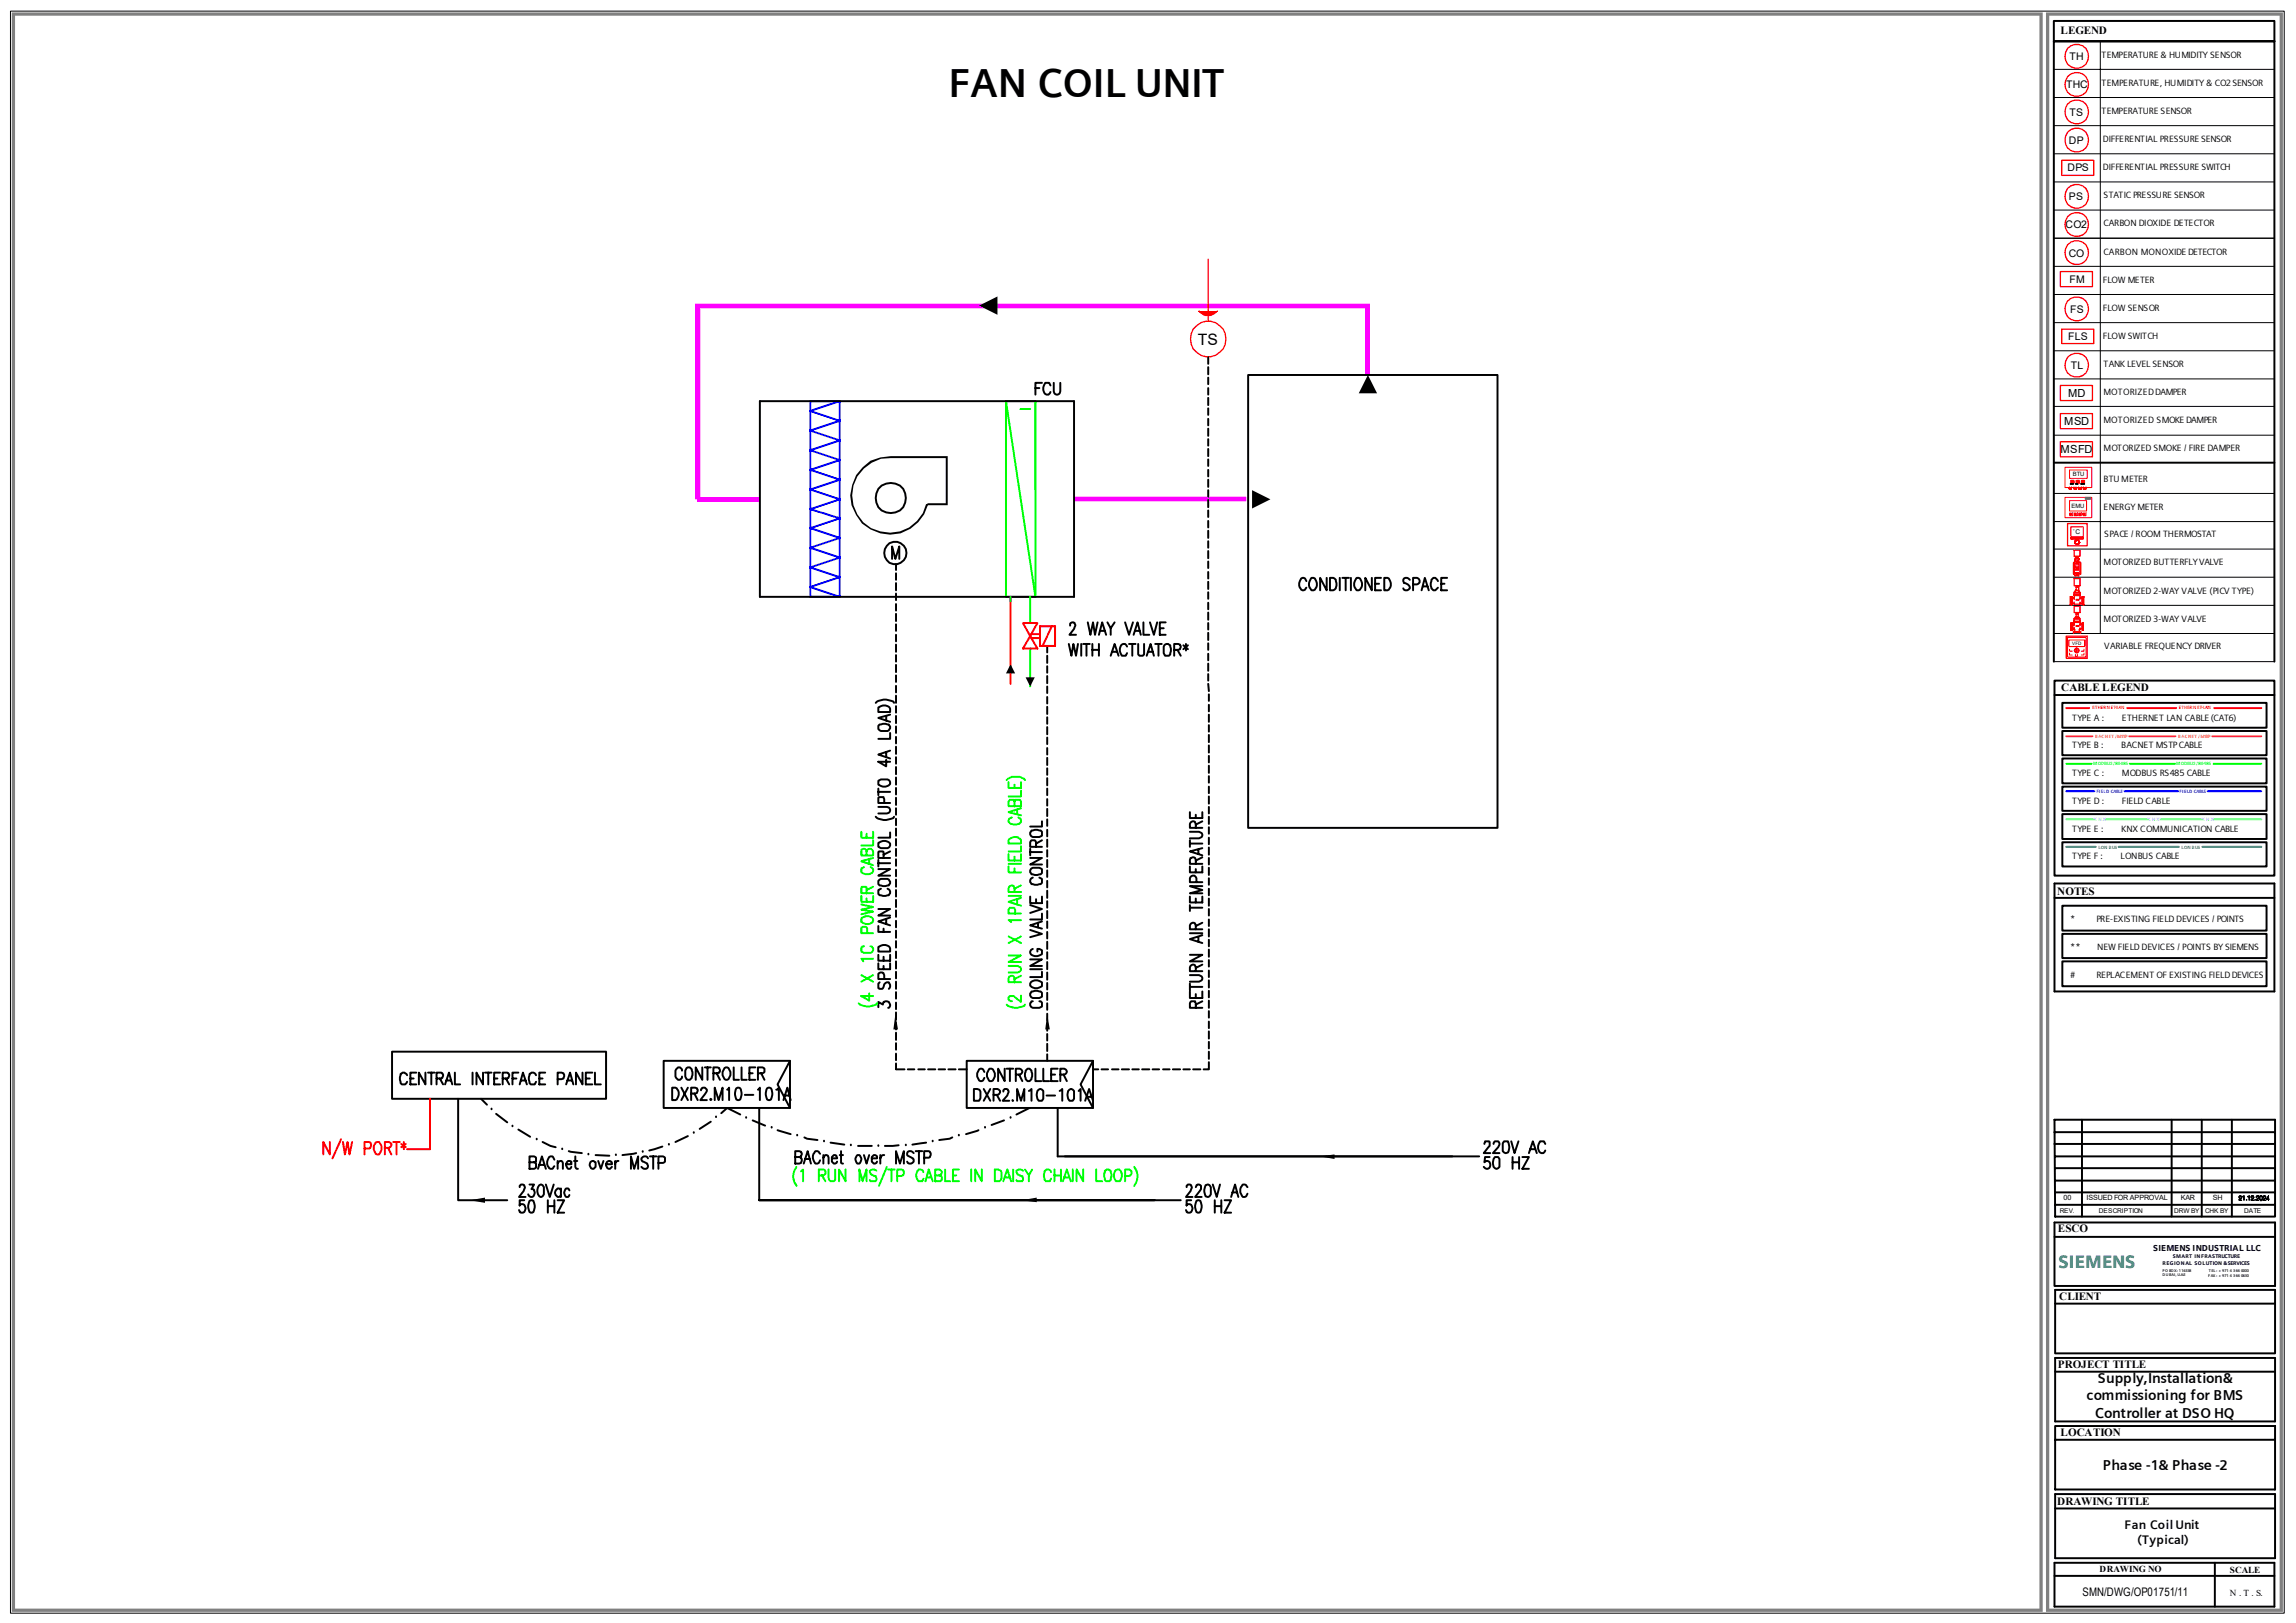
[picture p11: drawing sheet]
<svg xmlns="http://www.w3.org/2000/svg" width="297mm" height="210mm" viewBox="0 0 297 210" stroke-linecap="round" stroke-linejoin="round" font-family="sans-serif">
<defs><g id="words">
<text font-size="5.2" x="122.7" y="12.5">FAN COIL UNIT</text>
<text font-size="2.3" fill="#099" x="266.3" y="164">SIEMENS</text>
<text font-size="2" x="154.9" y="44.6">TS</text>
<g font-size="1.9">
<text x="271.4" y="179">Supply,Installation&amp;</text>
<text x="269.9" y="181.2">commissioning for BMS</text>
<text x="271" y="183.4">Controller at DSO HQ</text>
<text x="272" y="190.2">Phase -1&amp; Phase -2</text>
</g>
<g font-size="1.6">
<text x="274.8" y="197.9">Fan Coil Unit</text>
<text x="276.5" y="199.8">(Typical)</text>
</g>
<text font-size="1.5" x="269.4" y="206.4">SMN/DWG/OP01751/11</text>
<g font-size="1.4">
<text x="266.5" y="4.4">LEGEND</text>
<text x="267.3" y="11.4">THC</text>
<text x="267.7" y="7.7">TH</text>
<text x="267.7" y="15">TS</text>
<text x="267.5" y="22.2">DPS</text>
<text x="267.6" y="18.6">DP</text>
<text x="267.2" y="29.5">CO2</text>
<text x="267.6" y="25.9">PS</text>
<text x="267.6" y="33.2">CO</text>
<text x="267.7" y="36.6">FM</text>
<text x="267.8" y="40.5">FS</text>
<text x="267.5" y="44">FLS</text>
<text x="267.9" y="47.8">TL</text>
<text x="267.5" y="51.4">MD</text>
<text x="266.5" y="58.6">MSFD</text>
<text x="267" y="55">MSD</text>
<text x="266.6" y="89.4">CABLE LEGEND</text>
<text x="266.1" y="115.7">NOTES</text>
<text x="266.2" y="159.4">ESCO</text>
<text x="266.4" y="168.2">CLIENT</text>
<text x="266.2" y="177">PROJECT TITLE</text>
<text x="266.5" y="185.8">LOCATION</text>
<text x="266.1" y="194.7">DRAWING TITLE</text>
</g>
<g font-size="1.2">
<text x="271.9" y="7.5">TEMPERATURE &amp; HUMIDITY SENSOR</text>
<text x="271.9" y="11.1">TEMPERATURE, HUMIDITY &amp; CO2 SENSOR</text>
<text x="271.9" y="14.7">TEMPERATURE SENSOR</text>
<text x="272" y="18.4">DIFFERENTIAL PRESSURE SENSOR</text>
<text x="272" y="22">DIFFERENTIAL PRESSURE SWITCH</text>
<text x="272.1" y="29.3">CARBON DIOXIDE DETECTOR</text>
<text x="272.1" y="25.7">STATIC PRESSURE SENSOR</text>
<text x="272.1" y="32.9">CARBON MONOXIDE DETECTOR</text>
<text x="272" y="36.6">FLOW METER</text>
<text x="272" y="40.2">FLOW SENSOR</text>
<text x="272" y="43.9">FLOW SWITCH</text>
<text x="272.1" y="47.5">TANK LEVEL SENSOR</text>
<text x="272.1" y="51.1">MOTORIZED DAMPER</text>
<text x="272.1" y="54.7">MOTORIZED SMOKE DAMPER</text>
<text x="272.1" y="58.3">MOTORIZED SMOKE / FIRE DAMPER</text>
<text x="272.1" y="62.3">BTU METER</text>
<text x="272.1" y="66">ENERGY METER</text>
<text x="272.2" y="69.5">SPACE / ROOM THERMOSTAT</text>
<text x="272.1" y="73.2">MOTORIZED BUTTERFLY VALVE</text>
<text x="272.1" y="76.9">MOTORIZED 2-WAY VALVE (PICV TYPE)</text>
<text x="272.1" y="80.4">MOTORIZED 3-WAY VALVE</text>
<text x="272.2" y="84">VARIABLE FREQUENCY DRIVER</text>
<text x="268.1" y="93.3">TYPE A :</text>
<text x="274.5" y="93.3">ETHERNET LAN CABLE (CAT6)</text>
<text x="268.1" y="96.8">TYPE B :</text>
<text x="268.1" y="100.4">TYPE C :</text>
<text x="274.4" y="96.8">BACNET MSTP CABLE</text>
<text x="274.5" y="100.4">MODBUS RS485 CABLE</text>
<text x="268.1" y="104">TYPE D :</text>
<text x="268.1" y="107.6">TYPE E :</text>
<text x="274.4" y="107.6">KNX COMMUNICATION CABLE</text>
<text x="274.5" y="104">FIELD CABLE</text>
<text x="268.1" y="111.2">TYPE F :</text>
<text x="274.3" y="111.2">LONBUS CABLE</text>
<text x="267.8" y="119.3">*</text>
<text x="271.2" y="119.3">PRE-EXISTING FIELD DEVICES / POINTS</text>
<text x="267.8" y="122.9">**</text>
<text x="271.3" y="122.9">NEW FIELD DEVICES / POINTS BY SIEMENS</text>
<text x="267.8" y="126.5">#</text>
<text x="271.2" y="126.5">REPLACEMENT OF EXISTING FIELD DEVICES</text>
<text x="271.6" y="203.4">DRAWING NO</text>
<text x="288.5" y="203.5">SCALE</text>
<text x="288.5" y="206.4">N . T . S.</text>
</g>
<text font-size="1.1" fill="#000028" x="278.6" y="161.9">SIEMENS INDUSTRIAL LLC</text>
<g font-size=".9">
<text x="267" y="155.2">00</text>
<text x="269.9" y="155.2">ISSUED FOR APPROVAL</text>
<text x="282.1" y="155.3">KAR</text>
<text x="286.3" y="155.3">SH</text>
</g>
<g font-size=".8">
<text x="268" y="65.8">EMU</text>
<text x="268.1" y="61.6">BTU</text>
<text x="268.1" y="69.1">˚C</text>
<text x="266.4" y="157">REV.</text>
<text x="271.5" y="156.9">DESCRIPTION</text>
<text x="281.3" y="156.9">DRW BY</text>
<text x="285.2" y="156.9">CHK BY</text>
<text x="290.3" y="156.9">DATE</text>
</g>
<g font-size=".7" fill="#000028">
<text x="279.7" y="163.7">REGIONAL SOLUTION &amp; SERVICES</text>
<text x="281.1" y="162.8">SMART INFRASTRUCTURE</text>
</g>
<text font-size=".6" x="268.1" y="83.4">VFD</text>
<g font-size=".6" fill="#f00">
<text x="270.7" y="91.8">ETHERNET-LAN</text>
<text x="281.9" y="91.8">ETHERNET-LAN</text>
</g>
<g font-size=".6" fill="#f26722">
<text x="271" y="95.4">BACNET / MSTP</text>
<text x="281.8" y="95.4">BACNET / MSTP</text>
</g>
<g font-size=".6" fill="#0f0">
<text x="270.8" y="99">MODBUS / RS485</text>
<text x="281.5" y="99">MODBUS / RS485</text>
</g>
<g font-size=".6" fill="#0ff">
<text x="270.8" y="106.2">K N X</text>
<text x="277.8" y="106.2">K N X</text>
<text x="284.8" y="106.2">K N X</text>
</g>
<g font-size=".6" fill="#00f">
<text x="271.2" y="102.6">FIELD CABLE</text>
<text x="281.9" y="102.6">FIELD CABLE</text>
</g>
<g font-size=".6" fill="#139b48">
<text x="271.4" y="109.8">LON BUS</text>
<text x="282.2" y="109.8">LON BUS</text>
</g>
<g font-size=".5" fill="#000028">
<text x="279.7" y="164.6">PO BOX: 116338</text>
<text x="279.7" y="165.1">DUBAI, U.A.E</text>
<text x="285.7" y="165.2">FAX: + 971 4 366 0630</text>
<text x="285.7" y="164.6">TEL: + 971 4 366 0000</text>
</g>
</g></defs>
<path d="M265.7 5.3v-2.6h28.5v2.6M265.8 202.2h28.4M265.8 207.9h28.4" fill="none" stroke="#000" stroke-width=".25"/>
<path d="M265.1 2h29.8v206.1h-29.8zM264.7 1.6v206.9h30.6v-206.9z" fill="#808080"/>
<g fill="none" stroke="#000" stroke-width=".25">
<path d="M265.7 5.3h28.5M265.8 114.3h28.4v14h-28.4zM265.8 116.2h28.4M265.8 144.9h28.5v12.5h-28.4zM265.8 146.5h28.5M265.8 148h28.5M265.9 149.6h28.4M265.9 151.1h28.4M265.9 152.7h28.4M265.9 154.3h28.4M265.9 155.9h28.4M269.3 144.9v12.5"/>
<path d="M284.8 144.9v12.5M265.8 160h28.5M265.8 166.4v-8.2h28.5v8.2h-28.4M265.9 175.7h28.4v8.2h-28.4zM265.9 177.5h28.4M265.9 175.1h28.4M265.9 168.7h28.4M265.9 175v-8.1h28.4v8.1M265.9 193.3h28.4v8.3h-28.4zM265.9 195.2h28.4M265.8 202.2v5.7M286.5 202.2v5.7"/>
<path d="M294.2 202.2v5.7"/>
</g>
<path d="M1.9 2h261.9v206.1h-261.9zM1.5 1.6v206.9h262.7v-206.9z" fill="#808080"/>
<g fill="none" stroke="#000" stroke-width=".25">
<path d="M265.7 5.3h28.5M265.7 59.9h28.5M265.7 85.6v-80.3h28.5v80.3M265.8 89.9h28.4M266.8 90.9h26.4v3.2h-26.4zM266.8 94.6h26.4v3.1h-26.4zM266.8 98.1h26.4v3.2h-26.4zM266.8 117.2h26.4v3.2h-26.4zM266.8 101.8h26.4v3.1h-26.4zM266.8 105.3h26.4v3.2h-26.4zM266.8 109h26.4v3.1h-26.4zM266.8 120.8h26.4v3.2h-26.4z"/>
<path d="M266.8 124.4h26.4v3.2h-26.4zM265.8 203.9h28.4"/>
</g>
<g fill="none" stroke="#000" stroke-width=".13">
<path d="M265.7 16.3h28.5M265.7 19.9h28.5M265.7 9h28.5M271.7 5.3v76.7M265.7 30.8h28.5M265.7 41.7h28.5M265.7 45.4h28.5M265.7 56.3h28.5M265.7 49h28.5M265.7 52.6h28.5M265.7 71h28.5M265.7 74.7h28.5"/>
<path d="M265.7 63.8h28.5M265.7 67.5h28.5M265.7 82h28.5"/>
</g>
<g fill="none" stroke="#f00" stroke-width=".17">
<path d="M266.7 20.7h4.1v2h-4.1zM266.5 49.9h4.2v1.9h-4.2zM266.5 53.5h4.2v2h-4.2zM266.5 57.2h4.2v1.9h-4.2zM266.7 42.6h4.1v1.9h-4.1z"/>
<circle cx="268.6" cy="14.5" r="1.54"/>
<circle cx="268.6" cy="18.1" r="1.54"/>
<circle cx="268.6" cy="7.3" r="1.54"/>
<circle cx="268.6" cy="40" r="1.54"/>
</g>
<path d="M267.3 91.6h3M275.2 91.6h6.3M286.4 91.6h6.1" fill="none" stroke="#f00" stroke-width=".25"/>
<path d="M267.3 95.3h3.4M275.4 95.2h6M286.2 95.2h6.3" fill="none" stroke="#f26722" stroke-width=".25"/>
<path d="M267.3 98.8h3.3M275.5 98.8h5.8M286.3 98.8h6.2" fill="none" stroke="#0f0" stroke-width=".25"/>
<path d="M267.3 102.4h3.6M274.8 102.4h7M285.6 102.4h6.9" fill="none" stroke="#00f" stroke-width=".25"/>
<path d="M267.3 106h3.5M272.5 106h5.2M279.5 106h5.2M286.4 106h6.1" fill="none" stroke="#0ff" stroke-width=".25"/>
<path d="M267.3 109.6h3.8M274.1 109.6h7.8M284.9 109.6h7.6" fill="none" stroke="#139b48" stroke-width=".25"/>
<path d="M267.1 60.5h3.5v2.6h-3.5z" fill="none" stroke="#f00" stroke-width=".13"/>
<path d="M268.6 62.1v.1h.4v-.1zM268.7 62.2l.2 .1-.2 .1h.3v-.2zM268.6 62.2v.2h.1v-.2zM268.6 62.4v.2h.4v-.2z" fill="#f00"/>
<path d="M267.7 60.8h2.3v1.1h-2.3z" fill="none" stroke="#f00" stroke-width=".13"/>
<path d="M267.9 62.1v.1h.4v-.1zM268.1 62.2l.2 .2v-.2zM267.9 62.2v.2h.2v-.2zM267.9 62.4v.2h.4v-.2z" fill="#f00"/>
<path d="M267.9 62.1h.4v.5h-.4zM268.1 62.2l.1 .2h-.1zM268.6 62.1h.4v.5h-.4z" fill="none" stroke="#f00" stroke-width=".13"/>
<g fill="#000" stroke="#000" stroke-width=".13">
<path d="M267.8 62.6h.4v.1h-.4z" fill-rule="evenodd"/>
<path d="M268.5 62.6h.3v.1h-.3z" fill-rule="evenodd"/>
</g>
<g fill="#f00">
<path d="M269.2 62.1h.5v.1h-.5z"/>
<path d="M269.2 62.4h.5v.2h-.5z"/>
<path d="M269.5 62.2v.1h.2v-.1zM269.2 62.2v.1h.2v-.1z"/>
<path d="M269.6 62.3l.1 .1zM269.2 62.3v.1h.2v-.1z"/>
</g>
<g fill="#f00">
<path d="M269.5 62.2h.2z"/>
<path d="M269.2 62.2h.2z"/>
<path d="M269.2 62.2h.3z"/>
<path d="M269.5 62.3h.2z"/>
<path d="M269.2 62.3h.2z"/>
<path d="M269.6 62.3h.1z"/>
<path d="M269.6 62.4h.1z"/>
<path d="M269.2 62.4h.2z"/>
<path d="M269.5 62.4h.2z"/>
<path d="M269.2 62.4h.3z"/>
</g>
<g fill="none" stroke="#f00" stroke-width=".13">
<path d="M267.1 64.3h3.5v2.7h-3.5zM267.6 63.2h.4h-.3v.1M267.6 63.2h.4zM267.7 64.8h2.2v1.3h-2.2zM267.7 63.1h.3h-.4v.1M267.7 63v.2M267.7 63.3h.3zM267.8 63.1v.1M267.9 63.1v.1M268 63.2v.1M268 63v.2M268.1 66.3v.4h-.4"/>
<path d="M268.3 63.2h.3zM268.3 63.3h.3zM268.3 63.2v.1M268.3 63v.2M268.4 63.1v.1M268.5 63.1v.1M268.6 63.1h-.3h.3v.1M268.6 63v.2M268.6 63.2h-.3h.3v.1M268.7 62.2l.2 .1-.2 .1zM268.7 66.3v.4h-.4M268.9 63.1h.3z"/>
<path d="M268.9 63.2h.3zM268.9 63.3h.3zM268.9 63.2v.1M268.9 63v.2M269 63.1v.1M269.1 63.1v.1M269.2 63.1v.1M269.2 62.1h.5v.5h-.5zM269.2 66.3v.4h-.3M269.2 63.2v.1M269.2 63v.2M269.4 62.2l.2 .2h-.2z"/>
<path d="M269.5 63.1h.3zM269.5 63.2h.3zM269.5 63.3h.3zM269.5 63.2v.1M269.5 63v.2M269.6 63.1v.1M269.7 63.1v.1M269.8 66.3v.4h-.3M269.8 63.2v.1M269.8 63v.2"/>
</g>
<path d="M269.2 62.6h.5v.1h-.5z" fill-rule="evenodd" fill="#000" stroke="#000" stroke-width=".13"/>
<g fill="#f00" stroke="#f00" stroke-width=".13">
<path d="M267.7 66.4h.3v.2h-.3z" fill-rule="evenodd"/>
<path d="M268.3 66.4h.3v.2h-.3z" fill-rule="evenodd"/>
<path d="M268.9 66.4h.3v.2h-.3z" fill-rule="evenodd"/>
<path d="M269.4 66.4h.3v.2h-.3z" fill-rule="evenodd"/>
</g>
<path d="M269.7 64.3h.7v.3h-.7z" fill-rule="evenodd" fill="#636466" stroke="#636466" stroke-width=".13"/>
<path d="M267.5 67.7h2.5v2.9h-2.5z" fill="none" stroke="#f00" stroke-width=".17"/>
<g fill="#f00">
<path d="M268.7 69.5h.8v.1h-.8z"/>
<path d="M267.9 69.5h.7v.1h-.7z"/>
<path d="M268.5 69.9l.1-.1h.3v.1z"/>
<path d="M268.5 70.4h.4h-.3z"/>
<path d="M269.4 69.6l.1 .1zM268.7 69.6v.1h.5v-.1zM268.1 69.6v.1h.5v-.1zM267.9 69.6l.1 .1z"/>
<path d="M267.9 69.7v.1h.7v-.1zM268.7 69.7v.1h.8v-.1z"/>
<path d="M268.8 69.9l.1 .1zM268.4 69.9v.1h.2z"/>
<path d="M268.9 70l.1 .1zM268.4 70l.1 .1z"/>
<path d="M268.9 70.1l.2 .1zM268.4 70.1l.1 .1z"/>
<path d="M268.9 70.2l.1 .1zM268.4 70.2l.1 .1z"/>
<path d="M268.9 70.3l.1 .1zM268.4 70.3v.1h.2z"/>
</g>
<g fill="#f00">
<path d="M269.3 69.6h.2z"/>
<path d="M268.7 69.6h.6z"/>
<path d="M268.1 69.6h.5z"/>
<path d="M267.9 69.6h.2z"/>
<path d="M268.7 69.6h.5z"/>
<path d="M269.4 69.6h.1z"/>
<path d="M267.9 69.6h.1z"/>
<path d="M269.4 69.7h.1z"/>
<path d="M268.7 69.7h.5z"/>
<path d="M268.1 69.7h.5z"/>
<path d="M267.9 69.7h.1z"/>
<path d="M267.9 69.7h.2z"/>
<path d="M269.3 69.7h.2z"/>
<path d="M268.7 69.7h.6z"/>
<path d="M267.9 69.8h.7z"/>
<path d="M268.6 69.9h.1z"/>
<path d="M268.6 69.8h.1z"/>
<path d="M268.7 69.8h.1z"/>
<path d="M268.7 69.8h.2z"/>
<path d="M268.5 69.9h.1z"/>
<path d="M268.5 69.9h.2z"/>
<path d="M268.7 69.9h.2z"/>
<path d="M268.8 69.9h.1z"/>
<path d="M268.4 69.9h.1z"/>
<path d="M268.9 69.9l.1 .1z"/>
<path d="M268.5 69.9l.1 .1z"/>
<path d="M268.8 69.9l.1 .1z"/>
<path d="M268.9 70h.1z"/>
<path d="M268.4 70h.1z"/>
<path d="M268.4 70h.2z"/>
<path d="M268.9 70.1h.1z"/>
<path d="M268.4 70.1h.1z"/>
<path d="M268.9 70.2h.1z"/>
<path d="M269 70.2h.1z"/>
<path d="M268.4 70.2h.1z"/>
<path d="M268.9 70.3h.1z"/>
<path d="M268.4 70.3h.1z"/>
<path d="M268.9 70.4h.1z"/>
<path d="M268.4 70.4h.1z"/>
<path d="M268.4 70.4h.2z"/>
<path d="M268.8 70.4h.1z"/>
<path d="M268.5 70.4h.1z"/>
<path d="M268.7 70.4h.2z"/>
<path d="M268.5 70.4h.2z"/>
<path d="M268.7 70.4h.1z"/>
<path d="M268.6 70.4h.1z"/>
</g>
<g fill="none" stroke="#f00" stroke-width=".13">
<path d="M267.9 69.5h.7v.3h-.7zM267.9 68.2h1.6v1.2h-1.6zM268 69.6h.1v.1v.1zM268.4 69.9a.36 .36 0 0 1 .5 0 .36 .36 0 0 1 0 .5 .34 .34 0 0 1-.4 0 .34 .34 0 0 1-.1-.3zM268.4 70.2h.1M268.5 70a.3 .3 0 0 1 .3-.1 .3 .3 0 0 1 .2 .3l-.1 .1a.25 .25 0 0 1-.3 0 .25 .25 0 0 1-.1-.3zM268.5 69.9l.1 .1M268.5 70.4h.1M268.7 69.5h.8v.3h-.8zM268.7 69.8v.1M268.7 70.4h.1M268.9 69.9v.1"/>
<path d="M268.9 70.3v.1M269 70.2h.1M269.2 69.6h.2v.1h-.2zM267.5 82.5h2.3v2.5h-2.3zM267.6 82.8h2.1v.9h-2.1zM267.7 84v.2h.4M267.7 84.5v.3h.4M268.5 84.7v.2h.2v-.2M268.6 84.1l.1 .1h-.1zM269.6 84v.2h-.4M269.6 84.5v.3h-.4"/>
<circle cx="268.7" cy="84.2" r=".25"/>
<circle cx="268.7" cy="84.1" r=".33"/>
</g>
<path d="M1.4 1.4h294.1v207.3h-294.1zM265.7 12.6h28.5M265.7 38.1h28.5M265.7 30.8h28.5M265.7 34.5h28.5M265.7 23.5h28.5M265.7 27.2h28.5M265.7 78.3h28.5M265.7 85.6h28.5" fill="none" stroke="#000" stroke-width=".13"/>
<g fill="none" stroke="#f00" stroke-width=".17">
<path d="M266.5 35.1h4.2v2h-4.2zM267.8 77.2h.3v1h-.3zM268 77.2v1M268.1 77.4h.2M268.1 78.1h.2M268.3 77h.8zM268.3 77.6v-1h.8v1M268.3 77.9v.2h.8v-.2M268.3 77h.8M268.3 76.9h.8M268.3 74.8h.8v1h-.8zM268.3 76.7h.8"/>
<path d="M268.3 78.4h.8v.8h-.8zM268.3 71.2h.8v.8h-.8zM268.3 72.8h-.1v1.5h.2M268.4 72.5h.5v.5h-.5zM268.4 73.2h.5v.5h-.5zM268.4 74.1h.5v.4h-.5zM268.4 72.7h-.1v1.6M268.4 73.2l.2 .2M268.4 74.1l.2 .1M268.5 72.3v-.2h.3v.2M268.6 72.6h.2v.3h-.2zM268.6 73.4h.2v.3h-.2z"/>
<path d="M268.6 74.2h.2v.2h-.2zM268.6 77.6h.3h-.3zM268.6 76.4v-.5h.3v.5M268.6 72.6l-.2-.1v-.2h.6l-.2 .3M268.6 79.8v-.4h.2v.4M268.6 72v.1M268.6 72.9l-.2 .1M268.6 73.7h-.2M268.6 74.4l-.2 .1M268.6 75.8v.1M268.6 79.2v.2M268.7 72v.1"/>
<path d="M268.7 79.2v.2M268.8 75.8v.1M268.8 72.9l.1 .1M268.8 73.6l.1 .1M268.8 74.4l.1 .1M268.9 76.4h-.4l-.1 .2M268.9 76.4l.1 .2M268.9 72.7h.2v1.6M268.9 73.2l-.1 .2M268.9 74.1l-.1 .1M269.1 77.4h.2M269.1 78.1h.2"/>
<path d="M269.1 72.8h.1v1.5h-.3M269.3 77.2h.3v1h-.3zM269.5 77.2v1M267.3 82.3h2.7v2.9h-2.7zM267.9 80.6h.2v.9h-.2zM268 80.6v.9M268.1 80.8h.2M268.1 81.4h.2M268.2 81.7h1v.2h-1zM268.2 81.8h1M268.3 80.4h.8zM268.3 80.9v-.9h.8v.9"/>
<path d="M268.3 81.2l.1 .5M268.3 80.5h.8M268.3 80.3h.8M268.3 80.1h.8M268.4 80l.1-.2h.4l.1 .2M268.6 80.9h.3v.1h-.3zM269.1 80.8h.2M269.1 81.2l-.1 .5M269.1 81.4h.2M269.3 80.6h.2v.9h-.2zM269.4 80.6v.9"/>
<circle cx="268.6" cy="10.9" r="1.54"/>
<circle cx="268.6" cy="32.7" r="1.54"/>
<circle cx="268.6" cy="25.4" r="1.54"/>
<circle cx="268.6" cy="29" r="1.54"/>
<circle cx="268.6" cy="47.2" r="1.54"/>
</g>
<path d="M268.6 79.1v-.4v.4l.2-.4v.4M268.6 71.8v-.5v.5l.2-.5v.5M268.6 75.5v-.4v.4l.2-.4v.4" fill="none" stroke="#fff" stroke-width=".17"/>
<path d="M98.3 51.9h40.6M98.3 77.2h40.6M115.4 72.3v-1.6l.4 1.6 .5-1.6v1.6M265.8 88.1h28.4v25.2h-28.4zM125.1 137.2h16.3v6.1h-16.3zM136.8 149.6h54.5M280.9 144.9v12.5M288.7 144.9v12.5M265.9 184.5h28.4v8.2h-28.4zM265.9 186.3h28.4" fill="none" stroke="#000" stroke-width=".25"/>
<path d="M.2 .1v.1M296.7 .1v.1M.2 209.9v.1M296.7 209.9v.1" fill="none" stroke="#fff" stroke-width=".13"/>
<g fill="#000" stroke="#000" stroke-width=".13">
<path d="M289.6 154.8h.2l-.2 .1z" fill-rule="evenodd"/>
<path d="M289.6 154.8l.2-.1a.22 .22 0 0 1 .2 .2 .22 .22 0 0 1-.3 .2l-.1 .2h.4h-.4v-.2l.3-.1 .1-.1z" fill-rule="evenodd"/>
<path d="M290.1 154.8l.2-.1v.6h-.1v-.4h-.1z" fill-rule="evenodd"/>
<path d="M290.6 155.2l.1 .1z" fill-rule="evenodd"/>
<path d="M290.7 154.8l.3-.1v.6h-.1v-.4h-.2z" fill-rule="evenodd"/>
<path d="M291.2 154.8h.1v.1h-.1z" fill-rule="evenodd"/>
<path d="M291.3 154.7h.2v.2h.1l-.3 .4h.3h-.4l.3-.4v-.1h-.2z" fill-rule="evenodd"/>
<path d="M291.7 155.2l.1 .1z" fill-rule="evenodd"/>
<path d="M291.8 154.8h.2h-.1v.1h-.1z" fill-rule="evenodd"/>
<path d="M291.9 154.7a.19 .19 0 0 1 .3 .1 .19 .19 0 0 1-.1 .2l-.2 .3h.3h-.4l.4-.4v-.1h-.3z" fill-rule="evenodd"/>
<path d="M292.4 154.8a.34 .34 0 0 0 .2 .5l-.1 .1-.1-.1-.1-.4 .1-.1h.1z" fill-rule="evenodd"/>
<path d="M292.4 154.7a.28 .28 0 0 1 .3 .2 .28 .28 0 0 1-.1 .3l-.1 .1h.1v-.5h-.2z" fill-rule="evenodd"/>
<path d="M292.8 154.8h.1l-.1 .1z" fill-rule="evenodd"/>
<path d="M292.8 154.8l.1-.1a.22 .22 0 0 1 .2 .2 .22 .22 0 0 1-.2 .2l-.1 .2h.3h-.3v-.2l.2-.1v-.2z" fill-rule="evenodd"/>
<path d="M293.5 154.7l-.3 .4h.3v.2v-.1h-.3z" fill-rule="evenodd"/>
<path d="M293.5 154.7v.4h-.3h.3z" fill-rule="evenodd"/>
</g>
<path d="M108.6 51.9l-3.8 1.3 3.8 1.2-3.8 1.3 3.8 1.3-3.8 1.3 3.8 1.2-3.8 1.3 3.8 1.3-3.8 1.2 3.8 1.3-3.8 1.3 3.8 1.2-3.8 1.2 3.8 1.3-3.8 1.3 3.8 1.2-3.8 1.3 3.8 1.3-3.8 1.2 3.8 1.3h-3.8v-25.3h3.8v25.3" fill="none" stroke="#00f" stroke-width=".25"/>
<path d="M130.1 51.9h3.8v25.3h-3.8zM130.1 51.9l3.8 25.3M132 52.9h1.3M133.9 51.9v11.4" fill="none" stroke="#0f0" stroke-width=".25"/>
<path d="M177 48.5l1.1 2.4h-2.3z" fill="#000"/>
<path d="M138.9 64.3v.6h22.3v-.6zM89.9 39.3v25.3h.7v-24.7h86v8.6h.6v-9.2z" fill="#f0f"/>
<g fill="none" stroke="#000" stroke-width=".25">
<path d="M115.9 73v.7M115.9 74.2v.8M115.9 75.4v1M115.9 76.8v.8M115.9 78.1v.9M115.9 79.4v.9M113.3 90.9a2.05 2.05 0 0 1 2.3-.1l.1 .1M113.6 91.5a.99 .99 0 0 1 1.5 .2v.4h-1.5zM113.8 93.7l.4-.1 .8 .1 .1 .3v.2a.48 .48 0 0 1-.5 .4 .7 .7 0 0 1-1-.4v-.3zM114.6 98.3v.8l-1-.5h1.5M114.6 92.6v.6M114.6 97.3v.6"/>
<path d="M115.1 97.1l-1.5 .5 1.5 .5M115.1 94.8v.8h-1.5M115.1 92.5l-1.5 .4 1.5 .5M115.9 80.8v.8M115.9 82.1v.9M115.9 83.4v.9M115.9 84.8v.8M115.9 86v1M115.9 87.4v.8M115.9 88.7v.9M115.9 90v.9M115.9 91.4v.8"/>
<path d="M115.9 92.6v1M115.9 94v.8M115.9 95.3v.9M115.9 96.6v.9M115.9 98v.8M115.9 99.2v1M135.5 83.6v.8M135.5 84.8v1M135.5 86.2v.8M135.5 87.5v.9M135.5 88.8v.9M135.5 90.2v.8"/>
<path d="M135.5 91.4v1M135.5 92.8v.8M135.5 94.1v.9M135.5 95.4v.9M135.5 96.8v.8M135.5 98v1M135.5 99.4v.8M113.3 105.7a2.05 2.05 0 0 0 2.3 .1l.1-.1M113.6 109.1a1.08 1.08 0 0 1 1.5 0 .48 .48 0 0 1-.5 .6 1.06 1.06 0 0 1-1-.1zM113.6 101a1.57 1.57 0 0 1 1.5 0v.2a.67 .67 0 0 1-.9 .6l-.6-.3zM113.6 119.8v.8h1.5M113.6 117.6h1.5l-1.5 .8h1.5"/>
<path d="M113.6 112.4h1.5l-1.5 .9h1.5M113.6 104.4h1.1l.3 .1a.41 .41 0 0 1 0 .7h-.3h-1.1M113.6 111.7h1.5M113.6 102v.9M113.6 111.3v.8M113.6 102.4h1.5M113.8 113.8l.2-.1h.6a.5 .5 0 0 1 .5 .3 .5 .5 0 0 1-.1 .6h-.4h-.8l-.2-.2v-.4zM114 115l-.4 .1a.47 .47 0 0 0 .4 .7l.2 .1 .8-.1a.48 .48 0 0 0 .2-.5 .48 .48 0 0 0-.4-.3M114.3 111v-.8h-.1h-.5h-.1v.8h1.5M114.4 103.9l-.1-.8h-.6l-.1 .1v.7h1.5M114.6 119v.5M115.1 118.7l-1.5 .5 1.5 .5"/>
<path d="M115.1 107.7v.7h-1.5M115.1 110.2l-.8 .4M115.9 100.6v.9M115.9 101.9v.9M115.9 103.2v.9M115.9 104.6v.8M115.9 105.9v.9M115.9 107.2v.9M115.9 108.5v.9M115.9 109.8v.9M115.9 111.2v.8M115.9 112.5v.9"/>
<path d="M115.9 113.8v.9M115.9 115.1v.9M115.9 116.4v.9M115.9 117.8v.8M115.9 119.1v.9M133.3 117.1l1.5 .5-1.5 .5M133.3 116v.8h1.5v-.8M133.3 111h1.5l-1.5 .8h1.5M133.3 110.2h1.5M133.3 109.8v.9M133.3 112.4a1.5 1.5 0 0 1 1.5 0 .47 .47 0 0 1-.3 .7l-.3 .1-.8-.1a.48 .48 0 0 1-.1-.7zM133.4 107.4h.5h.7a.63 .63 0 0 1 .2 .7 1.57 1.57 0 0 1-1.5 0 .48 .48 0 0 1 .1-.7z"/>
<path d="M133.6 113.5a.43 .43 0 0 0-.3 .5 .43 .43 0 0 0 .3 .4l.3 .1 .7-.1a.63 .63 0 0 0 .2-.7l-.3-.2M134 109.6v-.6a.41 .41 0 0 0-.4-.3 .41 .41 0 0 0-.3 .3v.6h1.5M134 116.3v.5M134.3 119.4v.6M134.8 119.2l-1.5 .5 1.5 .4M134.8 118.2v.8h-1.5M134.8 106.3v.6h-1.5M134.8 108.7l-.8 .4M135.5 100.7v.9M135.5 102v.9M135.5 103.4v.8M135.5 104.6v1"/>
<path d="M135.5 106v.8M135.5 107.4v.8M135.5 108.6v1M135.5 110v.8M135.5 111.3v.9M135.5 112.6v.9M135.5 114v.8M135.5 115.2v1M135.5 116.6v.8M135.5 117.9v.9M135.5 119.2v.9M113.6 122.5a.99 .99 0 0 1 1.5 .2v.4h-1.5z"/>
<path d="M113.6 130.3v-.7l.6 .4a.48 .48 0 0 1 .6-.5 .48 .48 0 0 1 .3 .6l-.2 .3M113.6 124.6v.8h1.5v-.8M113.6 123.5v.8h1.5v-.8M113.8 127.1l-.2 .2v.4a.33 .33 0 0 0 .3 .3 .33 .33 0 0 0 .3-.2l.1-.1a.59 .59 0 0 1 .7-.6 .6 .6 0 0 1 0 .8M114.3 120.1v.5M114.3 123.8v.5M114.3 125v.4M114.4 126.7l-.1-.8a.48 .48 0 0 0-.7 .1v.7h1.5M115.9 120.4v.9M115.9 121.8v.8M115.9 123.1v.9M115.9 124.4v.9"/>
<path d="M115.9 125.7v.9M115.9 127v.9M115.9 128.4v.8M115.9 129.7v.9M115.9 131v.9M115.9 132.3v.9M115.9 133.6v.9M115.9 135v.8M115.9 136.3v.9M115.9 137.6v.7M116 138.3h1M117.4 138.3h.9"/>
<path d="M118.8 138.3h.8M120.1 138.3h.9M121.4 138.3h.9M122.7 138.3h.9M124 138.3h1.1M133.3 124.1h1.5l-1.5 .9h1.5M133.3 120.3l1.5 .5-1.5 .4M133.3 125.4h1.5M133.3 127.1a1.08 1.08 0 0 1 1.5 0v.4a1 1 0 0 1-1.5 0zM133.4 128.3l.5-.1 .7 .1a.63 .63 0 0 1 .2 .6 1.57 1.57 0 0 1-1.5 0 .48 .48 0 0 1 .1-.6zM133.6 129.5h-.2a.48 .48 0 0 0-.1 .6 .48 .48 0 0 0 .6 .3 1.06 1.06 0 0 0 .9-.2 .47 .47 0 0 0-.3-.7M133.6 122.8a.43 .43 0 0 0-.3 .4 .43 .43 0 0 0 .3 .4 1.15 1.15 0 0 0 1.2-.2v-.1a.34 .34 0 0 0 0-.4 .34 .34 0 0 0-.3-.1h-.3v.3"/>
<path d="M134.8 125.7v.7h-1.5M135.5 120.6v.8M135.5 121.8v1M135.5 123.2v.8M135.5 124.5v.9M135.5 125.8v.9M135.5 127.2v.8M135.5 128.4v1M135.5 129.8v.8M135.5 131.1v.9M135.5 132.4v.9M135.5 133.8v.8"/>
<path d="M135.5 135v1M135.5 136.4v.8M62.2 142.2l.8 .7M63.6 143.4v.1M64.2 144.1l1.4 1.1M66.3 145.6v.1M67.1 146.1l1.5 1M69.4 147.3v.1M70.2 147.7l1 .6 .7 .1M72.7 148.6v.1M73.6 148.9l1.7 .3M76.1 149.3v.1"/>
<path d="M77 149.4l1.8 .1M79.7 149.4h.1M82.3 149.2l-1.8 .2M83.1 148.9v.1M85.7 148.3l-1.7 .5M86.5 148v.1M89 147l-1.6 .7M89.7 146.5v.1M91.9 145.1l-1.4 .9M92.6 144.4v.1M93.3 144l.8-.7 1.7 .9M96.5 144.5v.1"/>
<path d="M97.4 144.9l1.6 .7M99.8 145.8v.1M100.6 146.2l1.7 .5M103.1 146.8v.1M104.1 147.2l.3 .1 1.3 .2M106.6 147.6v.1M107.4 147.8l1.8 .3M110.1 148.1v.1M111 148.3h1.8M113.6 148.2v.1M116.2 148.2l-1.7 .1M117.2 148.1v.1"/>
<path d="M119.8 147.8l-1.8 .3M120.6 147.6v.1M123.2 147.2l-.3 .1-1.4 .2M124 146.8v.1M126.6 146.2l-1.6 .5M127.4 145.8v.1M129.9 144.9l-1.6 .6M130.7 144.5v.1M133.2 143.3l-1.7 .9M136.8 143.3v6.3"/>
</g>
<path d="M115.8 131.2l-.2 2h.6zM135.5 131.2l-.3 2h.6z" fill="#000"/>
<path d="M90.3 64.3h8v.6h-8z" fill="#f0f"/>
<path d="M111.6 60.5l1-.9 1.3-.4 1.3-.2h7.4v6.4h-2.6v-.3h2.3v-5.8h-7.1a4.8 4.8 0 0 0-4.9 4.3 4.8 4.8 0 0 0 4 5.3 4.8 4.8 0 0 0 5.5-3.7l.3 .1a5.1 5.1 0 0 1-5.6 3.8 5.1 5.1 0 0 1-4.5-5l.2-1.4 .5-1.2z" fill="#000"/>
<g fill="none" stroke="#000" stroke-width=".25">
<path d="M98.3 51.9v25.3M133.9 50.2h.6M134.8 49.5h-.9v1.6M135.9 49.9l-.2-.4h-.5a.99 .99 0 0 0 .2 1.6 .45 .45 0 0 0 .5-.4M136.3 49.5v1.1l.1 .3a.41 .41 0 0 0 .7 0l.1-.3v-1.1M138.9 51.9v25.3M161.5 48.5h32.2v58.6h-32.2zM169 75.2a.42 .42 0 0 0-.4-.4 .42 .42 0 0 0-.5 .4 .77 .77 0 0 0 .6 1.2l.3-.4M169.7 74.8a.46 .46 0 0 1 .6 .4 .76 .76 0 0 1-.6 1.2 1.08 1.08 0 0 1 0-1.6zM171.6 74.8v1.6l-.8-1.6v1.6M172 74.8h.6a.99 .99 0 0 1-.1 1.6h-.5zM173.3 74.8v1.6"/>
<path d="M173.7 74.8h.8M174.1 74.8v1.6M174.8 74.8v1.6M175.5 74.8a.46 .46 0 0 1 .6 .4 .76 .76 0 0 1-.6 1.2 1.08 1.08 0 0 1 0-1.6zM177.5 74.8v1.6l-.9-1.6v1.6M177.9 75.5h.5M178.6 74.8h-.7v1.6h.7M179.1 74.8h.4a.97 .97 0 0 1 0 1.6h-.4zM182.4 75a.47 .47 0 0 0-.5-.2 .47 .47 0 0 0-.4 .2l.1 .4 .5 .2 .3 .3a.44 .44 0 0 1-.4 .5 .44 .44 0 0 1-.5-.3M182.8 75.6h.5a.43 .43 0 0 0 .3-.7l-.3-.1h-.5v1.6M183.9 76.4l.4-1.6 .5 1.6M184.1 75.9h.6"/>
<path d="M186 75.2a.47 .47 0 0 0-.7-.4 1.08 1.08 0 0 0 .1 1.6h.3l.3-.4M186.4 75.5h.5M187.2 74.8h-.8v1.6h.8M138.3 83.3l.3 1.5 .3-1.5 .3 1.5 .2-1.5M138.4 80.9a.35 .35 0 0 1 .5-.4 .35 .35 0 0 1 .1 .6l-.1 .3-.6 .7h.9M139.9 83.3v1.5M140.1 83.3h.9M140.5 83.3v1.5M140.7 80.5l.4 1.6 .3-1.6 .2 1.6 .4-1.6M141.3 83.3v1.5M141.3 84.1h.9M142.2 82.1l.4-1.6 .5 1.6"/>
<path d="M142.2 83.3v1.5M142.3 81.6h.6M143.3 80.5l.4 .8v.8M143.7 84.8l.5-1.5 .5 1.5M143.8 84.3h.6M144.2 80.5l-.5 .8M145.5 80.5l.6 1.6 .5-1.6M145.8 83.7a.43 .43 0 0 0-.7-.3 1.08 1.08 0 0 0 0 1.4h.5l.2-.3M146.1 83.3h.8M146.5 83.3v1.5M146.6 82.1l.6-1.6 .4 1.6M146.8 81.6h.6"/>
<path d="M147.2 83.3v1.4l.2 .1h.4l.2-.1v-1.4M147.9 80.5v1.6h.8M148.3 84.8l.5-1.5 .5 1.5M148.5 84.3h.6M148.8 80.5l.5 1.6 .4-1.6M149.4 83.3h.9M149.9 83.3v1.5M150 81.3h.5M150.6 83.5l.1-.1a.51 .51 0 0 1 .5 0 .51 .51 0 0 1 .3 .5l-.1 .8a.63 .63 0 0 1-.7 .1 1.79 1.79 0 0 1-.1-1.3zM150.8 80.5h-.8v1.6h.8M151.9 84.1h.5a.45 .45 0 0 0 .3-.5v-.2l-.3-.1h-.5v1.5M152.3 84.1l.4 .7"/>
<path d="M153.1 83.5l.6 .5M153.4 83.3v.9M153.7 83.5l-.6 .5M50.7 136.1h27.7v6.1h-27.7zM52.7 139.1l-.4-.3h-.2l-.3 .1-.1 .5 .1 .7 .2 .2h.4l.3-.3M53.1 139.5h.4M53.8 138.8h-.7v1.5h.7M55 138.8v1.5l-.8-1.5v1.5M55.4 138.8h.8M55.8 138.8v1.5M56.5 139.5h.6l.1-.1 .1-.2-.1-.3-.1-.1h-.6v1.5M56.9 139.5l.4 .8"/>
<path d="M57.7 139.8h.6M58.8 138.8v1.5h.7M61.1 138.8v1.5M62.5 138.8v1.5l-.9-1.5v1.5M62.7 138.8h.9M63.2 138.8v1.5M63.9 139.5h.4M64.7 138.8h-.8v1.5h.8M65 139.5h.6l.2-.1 .1-.2-.1-.3-.2-.1h-.6v1.5M65.4 139.5l.5 .8M66.3 139.5h.5M67.1 138.8h-.8v1.5"/>
<path d="M67.4 139.8h.6M69.3 139.1a.43 .43 0 0 0-.4-.3 .43 .43 0 0 0-.4 .3l-.1 .3 .1 .7a.63 .63 0 0 0 .7 .2l.1-.3M69.8 139.5h.4M70.5 138.8h-.7v1.5h.7M72.1 139.6h.5a.43 .43 0 0 0 .4-.4 .43 .43 0 0 0-.4-.4h-.5v1.5M73.4 139.8h.6M75.4 138.8v1.5l-.9-1.5v1.5M75.8 139.5h.5M76.6 138.8h-.8v1.5h.8M77 138.8v1.5h.7M85.9 137.2h16.3v6.1h-16.3zM88.2 138.5a.44 .44 0 0 0-.5-.4 1.08 1.08 0 0 0 0 1.6 .44 .44 0 0 0 .5-.4"/>
<path d="M88.8 138.2l.2-.1a.44 .44 0 0 1 .5 .4l.1 .2-.1 .6a.42 .42 0 0 1-.2 .4 .42 .42 0 0 1-.5-.1 1.5 1.5 0 0 1 0-1.4zM90.8 138.1v1.6l-.8-1.6v1.6M91.2 138.1h.7M91.5 138.1v1.6M92.3 138.9h.5l.2-.1 .1-.2a.45 .45 0 0 0-.3-.5h-.5v1.6M92.7 138.9l.4 .8M93.7 138.2a.42 .42 0 0 1 .5-.1 .42 .42 0 0 1 .2 .4 .99 .99 0 0 1-.3 1.2 .44 .44 0 0 1-.5-.4 .98 .98 0 0 1 .1-1.1zM94.9 138.1v1.6h.7M95.9 138.1v1.6h.7M96.9 138.9h.5M97.7 138.1h-.8v1.6h.8M98 138.9h.6l.3-.3a.34 .34 0 0 0-.3-.5h-.6v1.6"/>
<path d="M98.5 138.9l.4 .8M102.2 137.2l-1.6 3.1 1.6 3M127.3 138.7a.42 .42 0 0 0-.4-.4 .42 .42 0 0 0-.4 .4 .99 .99 0 0 0 .3 1.2 .44 .44 0 0 0 .5-.5M128 138.3a.46 .46 0 0 1 .6 .4 .99 .99 0 0 1-.3 1.2 .44 .44 0 0 1-.5-.5 1.18 1.18 0 0 1 .2-1.1zM130 138.3v1.6l-.9-1.6v1.6M130.2 138.3h.9M130.6 138.3v1.6M131.4 139l.7-.1a.37 .37 0 0 0 .1-.4 .37 .37 0 0 0-.3-.2h-.5v1.6M131.8 139l.4 .9M132.7 138.5l.2-.2a.44 .44 0 0 1 .5 .4l.1 .2-.1 .5a.44 .44 0 0 1-.5 .5l-.2-.3-.1-.3zM133.9 138.3v1.6h.8M135 138.3v1.6h.7"/>
<path d="M136 139h.5M136.8 138.3h-.8v1.6h.8M137.2 139l.6-.1a.37 .37 0 0 0 .2-.4 .37 .37 0 0 0-.3-.2h-.5v1.6M137.6 139l.4 .9M141.4 137.2l-1.6 3.1 1.6 3M57.6 140.3l.5-1.5 .4 1.5M59.3 142.2v13.1h6.3M67.2 140.3l.4-1.5 .6 1.5M67.2 153.6v-.2l.2-.2h.2l.2 .1 .1 .4-.2 .4-.6 .8h.9M67.8 155.3h-.6v.7v-.1a.55 .55 0 0 1 .8 .3 .55 .55 0 0 1-.4 .7l-.4-.1-.1-.3M68.5 150.4h.6l.2-.1v-.2a.34 .34 0 0 0-.2-.5h-.6v1.6h.6l.2-.2v-.5l-.2-.1M68.5 155.4l.3-.1a1.08 1.08 0 0 1 .3 1.2l-.1 .3-.3 .1a1.08 1.08 0 0 1-.3-1.3z"/>
<path d="M68.5 153.2h.6l-.4 .6h.2a.55 .55 0 0 1 .3 .6 .55 .55 0 0 1-.5 .5l-.4-.4M69.6 151.2l.5-1.6 .5 1.6M69.8 150.7h.6M69.8 153.3l.2-.1a.7 .7 0 0 1 .4 1v.3l-.2 .3-.3 .1a1.02 1.02 0 0 1-.1-1.6zM70.6 153.2l.5 1.7 .5-1.7M70.9 156h.8M70.9 155.3v1.6M71.7 150a.42 .42 0 0 0-.2-.3 .42 .42 0 0 0-.5 0 .99 .99 0 0 0 .2 1.5 .45 .45 0 0 0 .5-.3M71.7 155.3v1.6M72.1 150.5l.4-.3 .2 .1 .1 .2v.7M72.1 150.2v1M72.1 155.3h.9l-.9 1.6h.9"/>
<path d="M72.6 154l-.3-.2a.55 .55 0 0 0-.5 .5 .55 .55 0 0 0 .5 .6l.3-.3M72.6 153.8v1.1M73.2 150.6h.7v-.3l-.4-.1a.63 .63 0 0 0 0 1h.2l.2-.2M73.2 140.3l.5-1.5 .5 1.5M73.7 154l-.2-.2h-.3a.72 .72 0 0 0 0 1.1h.3l.2-.3M74.3 150.2h.4M74.4 149.6v1.4l.2 .2h.2M76.5 150.3a.41 .41 0 0 1 .4 0 .41 .41 0 0 1 .1 .5 .42 .42 0 0 1-.4 .4l-.1-.1a.6 .6 0 0 1 0-.8zM77.4 150.2l.3 1 .4-1M78.4 150.6h.8a.38 .38 0 0 0-.3-.4 .38 .38 0 0 0-.4 .2 .55 .55 0 0 0 .4 .8l.3-.2M79.6 150.2v1M80 150.2l-.4 .2v.2"/>
<path d="M81.6 151.2v-1.6l.4 1.6 .5-1.6v1.6M83.8 149.9l-.1-.2a.47 .47 0 0 0-.7 .3l.1 .3 .6 .2v.1a.36 .36 0 0 1-.1 .6h-.3l-.3-.2M84.1 149.6h.8M84.5 149.6v1.6M85.2 150.5h.6l.1-.1 .1-.1v-.5l-.2-.2h-.6v1.6M87 140.7a.8 .8 0 0 1 .8 .5 .8 .8 0 0 1-.2 .9l-.2 .2h-.4zM88.1 140.7l.9 1.6M89 140.7l-.9 1.6M89.4 141.5h.5a.45 .45 0 0 0 .4-.5l-.1-.2-.3-.1h-.5v1.6M89.8 141.5l.5 .8M90.7 141.1l.1-.3 .1-.1h.3l.2 .3a2.06 2.06 0 0 1-.8 1.3h.8M91.9 142.2h.1l-.1 .1v-.1z"/>
<path d="M92.5 142.3v-1.6l.5 1.6 .5-1.6v1.6M94.1 141l.2-.3v1.6M95.2 140.8a.36 .36 0 0 1 .6 .2 1.62 1.62 0 0 1 0 1.2l-.4 .1a1.03 1.03 0 0 1-.3-.9zM96.4 141.6h1.1M98 141l.3-.3v1.6M98.2 143.3v12h51.2M98.2 155.3h54.5M99.2 140.8a.36 .36 0 0 1 .6 .2 1.62 1.62 0 0 1-.1 1.2l-.3 .1a1.03 1.03 0 0 1-.3-.9zM100.4 141h.2l.2-.3v1.6M101.3 142.3l.6-1.6 .4 1.6M101.5 141.7h.6M102.9 149.7h.5a.45 .45 0 0 0 .3-.5l-.1-.2-.2-.1h-.5v1.6h.5a.43 .43 0 0 0 .3-.4 .43 .43 0 0 0-.3-.4"/>
<path d="M104 150.5l.5-1.6 .4 1.6M104.1 149.9h.6M106.1 149.3a.43 .43 0 0 0-.7-.3 1.11 1.11 0 0 0 .1 1.5 .46 .46 0 0 0 .6-.4M106.5 149.8l.3-.4 .3 .1 .1 1M106.5 149.4v1.1M107.6 149.9h.7l-.1-.4-.2-.1a.46 .46 0 0 0-.4 .6 .43 .43 0 0 0 .4 .5l.3-.2M108.6 149.4h.5M108.8 148.9v1.6h.3M110.9 149.4a.46 .46 0 0 1 .5 .6l-.2 .5h-.4a.7 .7 0 0 1 .1-1.1zM111.8 149.4l.3 1.1 .3-1.1M112.8 149.9h.7v-.3a.33 .33 0 0 0-.6-.1l-.1 .2v.2a.47 .47 0 0 0 .4 .6l.3-.2M113.9 149.4v1.1"/>
<path d="M114.4 149.4a.44 .44 0 0 0-.5 .5M115.9 150.5v-1.6l.5 1.6 .5-1.6v1.6M118.2 149.2a.47 .47 0 0 0-.4-.3 .47 .47 0 0 0-.5 .3v.2l.8 .5 .1 .1a.45 .45 0 0 1-.3 .5 .45 .45 0 0 1-.6-.2M118.4 148.9h.9M118.9 148.9v1.6M119.5 149.8h.6a.47 .47 0 0 0 .3-.4 .47 .47 0 0 0-.3-.5h-.6v1.6M126 140.9h.4a.46 .46 0 0 1 .4 .6 1.06 1.06 0 0 1-.1 .9h-.7zM127.3 140.9l.8 1.5M128.1 140.9l-.8 1.5M128.5 141.6h.5a.38 .38 0 0 0 .4-.3 .38 .38 0 0 0-.4-.4h-.5v1.5M128.9 141.6l.5 .8M129.8 141.2v-.1l.2-.2 .4 .1 .1 .1a1.98 1.98 0 0 1-.8 1.3h.9"/>
<path d="M131 142.3l.1 .1zM131.6 142.4v-1.5l.5 1.5 .4-1.5v1.5M133.1 141.1l.3-.2v1.5M134.4 141l.2-.1 .4 .2v1.1a.54 .54 0 0 1-.6 .2 1.14 1.14 0 0 1 0-1.4zM135.4 141.7h1.1M137.1 141.1l.3-.2v1.5M137.8 149.6h50.1M138.2 141.1l.3-.2 .4 .2v1.1a.54 .54 0 0 1-.6 .2 1.33 1.33 0 0 1-.1-1.3zM139.5 141.1l.3-.2v1.5M140.4 142.4l.5-1.5 .5 1.5M140.6 141.9h.6M153.5 153.6v-.2l.2-.2h.2l.2 .1 .1 .4-.2 .4-.6 .8h.9"/>
<path d="M154.1 155.3h-.6v.7v-.1a.55 .55 0 0 1 .7 .3 .55 .55 0 0 1-.3 .7l-.4-.1-.1-.3M154.7 153.6a.34 .34 0 0 1 .4-.4 .34 .34 0 0 1 .3 .5v.1l-.8 1.1h.8M154.8 155.4l.3-.1a1.08 1.08 0 0 1 .3 1.2l-.1 .3-.4 .1a1.08 1.08 0 0 1-.2-1.3zM156 153.3l.3-.1a.7 .7 0 0 1 .3 1v.3l-.1 .3-.2 .1-.3-.1a1.57 1.57 0 0 1 0-1.5zM156.9 153.2l.5 1.7 .4-1.7M157.1 155.3v1.6M157.1 156h.9M158 155.3v1.6M158.4 155.3h.9l-.9 1.6h.9M159.3 154.9l.5-1.7 .4 1.7M159.4 154.3h.6M161.4 153.6a.43 .43 0 0 0-.7-.3 1.08 1.08 0 0 0 .1 1.6 .46 .46 0 0 0 .6-.5"/>
<path d="M192 148l.1-.3h.5h.1v.6l-.8 .9h.9M192.7 149.7h-.6l-.1 .7a.41 .41 0 0 1 .7 0 .49 .49 0 0 1 0 .6 .49 .49 0 0 1-.6 .1l-.2-.1M193.2 148l.2-.3h.3a.43 .43 0 0 1 .3 .3 .43 .43 0 0 1-.2 .4l-.7 .8h.9M193.4 149.7a.54 .54 0 0 1 .6 .2v1.1l-.4 .2-.2-.1a1.12 1.12 0 0 1 0-1.4zM194.6 147.7h.5a1.61 1.61 0 0 1 0 1.4l-.4 .1-.3-.3v-1zM195.5 147.7l.4 1.5 .5-1.5M195.7 149.7v1.5M195.7 150.4h.8M196.5 149.7v1.5M196.9 149.7h.9l-.9 1.5h.9M197.8 149.2l.5-1.5 .5 1.5M198 148.7h.5"/>
<path d="M199.9 148l-.2-.3h-.5a.99 .99 0 0 0 .2 1.5 .45 .45 0 0 0 .5-.4"/>
<circle cx="115.2" cy="64.5" r="1.97"/>
<circle cx="115.8" cy="71.5" r="1.47"/>
</g>
<g fill="none" stroke="#0f0" stroke-width=".25">
<path d="M130.7 77.2v.6M133.3 77.2v3.4M133.3 83.9v4.9M111.4 118.8a.99 .99 0 0 1 1.5 .2 .81 .81 0 0 1-1.3 .4l-.2-.1zM111.4 117l1.5 .3-1.5 .4 1.5 .2-1.5 .4M111.4 115.9v.8h1.5v-.8M111.4 107.6v.8h1.5v-.8M111.8 112.2l-.4 .2v.5a.99 .99 0 0 0 1.5-.2 .45 .45 0 0 0-.3-.5M112.1 115.6v-.8l-.1-.1h-.5l-.1 .1v.8h1.5M112.1 110.2a.43 .43 0 0 1 .4-.4 .43 .43 0 0 1 .4 .4v.5h-1.5v-.7a.36 .36 0 0 1 .4-.2 .36 .36 0 0 1 .3 .4v.5M112.1 107.9v.5M112.1 116.2v.5"/>
<path d="M112.4 111.2v.6M112.9 111l-1.5 .4 1.5 .5M112.9 108.7v.7h-1.5M112.9 114.7l-.8 .4M130.2 100.9a1.54 1.54 0 0 1 1.4-.4h.3l.6 .3 .1 .1M130.5 112.1v.8h1.6M130.5 110.5v.8h1.6v-.8M130.5 101.2v.7h1.6v-.7M130.5 115.9h1.6M130.5 111.8h1.6M130.6 108.5a.99 .99 0 0 1 1.5 .2v.4h-1.6zM130.9 105.7a.42 .42 0 0 0-.4 .5 .42 .42 0 0 0 .4 .4l.2 .1a.66 .66 0 0 0 1-.6l-.4-.4"/>
<path d="M131.2 115.4l-.1-.8a.42 .42 0 0 0-.6 .3v.5h1.6M131.2 103.7l.2-.2h.5l.2 .2v.6h-1.6v-.6a.34 .34 0 0 1 .5-.2h.1l.1 .2v.6M131.2 101.5v.4M131.2 110.8v.5M131.2 112.4v.5M131.3 118.2l-.1-.7-.1-.1h-.5l-.1 .3v.5h1.6M131.6 104.7v.6M131.6 116.3v.7M132.1 119h-1.6l.3 .3M132.1 116.2l-1.6 .5 1.6 .5M132.1 109.5v.7h-1.6M132.1 104.6l-1.6 .5 1.6 .4"/>
<path d="M132.1 102.3v.7h-1.6M132.1 114.6l-.9 .4M111.1 129.8a2.05 2.05 0 0 0 2.3 .2l.1-.2M111.4 126.2l1.5 .8M111.8 122.4h-.2a.63 .63 0 0 0-.2 .7 1.57 1.57 0 0 0 1.5 0 .48 .48 0 0 0-.1-.7h-.2M112.2 120.7v-.6l-.1-.1-.2-.1-.5 .1v.7h1.5M112.4 128.5v1l-1-.6h1.5M112.9 124h-1.5l.3 .4M112.9 126.2l-1.5 .8M130.2 130a2.05 2.05 0 0 0 2.3 .1l.1-.1M130.5 125h1.2a.42 .42 0 0 1 .4 .4 .42 .42 0 0 1-.4 .4h-1.2M130.5 123.6h1.6l-1.6 .9h1.6"/>
<path d="M130.5 121.2l1.6 .8M131.2 127.1v-.5l-.1-.3-.1-.1a.45 .45 0 0 0-.5 .4v.5h1.6M132.1 128.8v.8l-1-.7h-.1a.38 .38 0 0 0-.5 .1l.1 .5h.3M132.1 126.2l-.9 .5M132.1 121.2l-1.6 .8M103 151a1.98 1.98 0 0 0 0 2.4M103.6 151.6l.3-.3v1.5M105.9 152.1h.6a.41 .41 0 0 0 .3-.4 .41 .41 0 0 0-.3-.4h-.6v1.5M106.3 152.1l.5 .7M107.2 151.3v1.1l.2 .4h.5l.1-.1v-1.4M109.4 151.3v1.5l-.9-1.5v1.5M111.2 152.8v-1.5l.4 1.5 .5-1.5v1.5"/>
<path d="M113.4 151.5a.6 .6 0 0 0-.9 0l.1 .4 .7 .2 .1 .3-.1 .4h-.7l-.1-.1M114.7 151l-1 2.4M114.9 151.3h.8M115.3 151.3v1.5M116.1 152.1h.5a.43 .43 0 0 0 .3-.4 .43 .43 0 0 0-.3-.4h-.5v1.5M119.5 151.6a.43 .43 0 0 0-.5-.3 .43 .43 0 0 0-.4 .3 1.01 1.01 0 0 0 .3 1.2h.4l.2-.3M119.7 152.8l.4-1.5 .6 1.5M119.9 152.3h.6M121 152.1h.5a.38 .38 0 0 0 .3-.4 .38 .38 0 0 0-.3-.4h-.5v1.5h.7a.48 .48 0 0 0 .1-.7h-.3M122.3 151.3v1.5h.6M123.3 152.1h.4M124 151.3h-.7v1.5h.7"/>
<path d="M125.6 151.3v1.5M127 151.3v1.5l-.8-1.5v1.5M128.7 151.3a.76 .76 0 0 1 .8 .3v.3a.8 .8 0 0 1-.2 .9h-.6zM129.8 152.8l.5-1.5 .5 1.5M130 152.3h.6M131.1 151.3v1.5M132.3 151.5a.6 .6 0 0 0-.8 0l.1 .4 .6 .2 .1 .3-.1 .4h-.6l-.1-.1M132.6 151.3l.5 .8v.7M133.5 151.3l-.4 .8M136 151.6a.43 .43 0 0 0-.4-.3 .43 .43 0 0 0-.5 .3l-.1 .3 .1 .8a.63 .63 0 0 0 .7 .1l.2-.3M136.4 152.1h.8M136.4 151.3v1.5"/>
<path d="M137.2 151.3v1.5M137.5 152.8l.5-1.5 .5 1.5M137.7 152.3h.6M138.8 151.3v1.5M140.1 151.3v1.5l-.8-1.5v1.5M141.8 151.3v1.5h.8M142.9 151.5l.3-.2h.2l.3 .2 .1 .7-.1 .5-.2 .1h-.4l-.2-.1-.1-.5zM144.3 151.5l.2-.2a.67 .67 0 0 1 .6 .9l-.2 .6h-.5l-.1-.1a1.05 1.05 0 0 1 0-1.2zM145.5 152.1h.6a.43 .43 0 0 0 .3-.4 .43 .43 0 0 0-.3-.4h-.6v1.5M146.7 151a1.98 1.98 0 0 1 0 2.4"/>
</g>
<g fill="none" stroke="#f00" stroke-width=".25">
<path d="M130.7 77.2v11.3M132.3 80.6h1.9l-.9 1.7zM133.3 82.3l.9 1.6h-1.9zM133.4 82h1.1M133.4 82.6h1.1M134.5 81h2v2.6h-2zM136.1 81l-1.2 2.6M42.7 147.7v1.7l-.9-1.7v1.7M44.1 147.4l-1.1 2.5M44.4 147.7l.2 1.7 .4-1.7 .2 1.7 .4-1.7M47.2 148.6h.6a.47 .47 0 0 0 .2-.4 .47 .47 0 0 0-.2-.5h-.6v1.7M48.6 147.8l.2-.1a.45 .45 0 0 1 .5 .4 1.26 1.26 0 0 1-.3 1.3 .46 .46 0 0 1-.6-.5 .98 .98 0 0 1 .2-1.1z"/>
<path d="M49.8 148.5h.5a.38 .38 0 0 0 .3-.4 .38 .38 0 0 0-.3-.4h-.5v1.7M50.2 148.5l.4 .9M50.9 147.7h.8M51.3 147.7v1.7M51.9 148l.6 .4M52.2 147.7v1M52.5 148l-.6 .4M55.6 142.2v6.5h-2.9"/>
</g>
<path d="M126.7 39.5l2.3-1.1v2.3zM162 63.4l2.3 1.2-2.3 1.2zM130.7 85.9l.6 1.2h-1.2zM132.7 87.6h1.2l-.6 1.2zM60.8 155.3l1.9-.4v.7zM132.2 155.3l1.9-.4v.6zM170.8 149.6l1.8-.2v.5z" fill="#000"/>
<g fill="none" stroke="#f00" stroke-width=".17">
<path d="M156.3 33.5v8.1"/>
<circle cx="156.3" cy="43.8" r="2.29"/>
</g>
<path d="M156.3 40.2v.1" fill="none" stroke="#f00" stroke-width=".13"/>
<path d="M155 40.3h2.5a1.52 1.52 0 0 1-2.5 0z" fill="#f00"/>
<path d="M155 40.3h2.5M155.1 40.2a1.48 1.48 0 0 0 2.4 0" fill="none" stroke="#f00" stroke-width=".13"/>
<g fill="none" stroke="#000" stroke-width=".25">
<path d="M156.3 46.2v.9M156.3 47.5v.9M156.3 48.9v.8M156.3 50.2v.9M156.3 51.5v.9M156.3 52.8v.9M156.3 54.2v.8M156.3 55.5v.9M156.3 56.8v.9M156.3 58.1v.9M156.3 59.4v.9M156.3 60.8v.8"/>
<path d="M156.3 62.1v.9M156.3 63.4v.9M156.3 64.7v.9M156.3 66v.9M156.3 67.4v.8M156.3 68.7v.9M156.3 70v.9M156.3 71.3v.9M156.3 72.6v.9M156.3 74v.8M156.3 75.3v.9M156.3 76.6v.9"/>
<path d="M156.3 78v.8M156.3 79.2v1M156.3 80.6v.8M156.3 81.9v.9M156.3 83.2v.9M156.3 84.6v.8M156.3 85.9v.9M156.3 87.2v.9M156.3 88.5l.1 .9M156.4 89.8v.9M156.4 91.2v.8M156.4 92.5v.9"/>
<path d="M156.4 93.8v.9M156.4 95.1v.9M156.4 96.4v1M156.4 97.8v.8M156.4 99.1v.9M153.9 116v.8h1.6v-.8M153.9 112.1v.8h1.6v-.8M153.9 107.6h1.2a.42 .42 0 0 1 .4 .4 .42 .42 0 0 1-.4 .5h-1.2M153.9 105.1v.7h1.6v-.7M153.9 108.7v.9M153.9 117.1v.8M153.9 117.4h1.6"/>
<path d="M153.9 109.1h1.6M154.7 111.8v-.5l-.1-.3-.2-.1a.45 .45 0 0 0-.5 .4v.5h1.6M154.7 107.1l-.1-.8a.42 .42 0 0 0-.7 .3v.5h1.6M154.7 105.4v.4M154.7 112.4v.5M154.7 116.2v.6M154.8 114.1v-.5a.43 .43 0 0 0-.7-.2l-.2 .2v.5h1.6M155 109.9v.6M155.5 114.6h-1.6l1.6 .5-1.6 .5h1.6M155.5 109.7l-1.6 .5 1.6 .5M155.5 119.4l-.8 .4M155.5 110.9l-.8 .4"/>
<path d="M155.5 106.3l-.8 .4M156.4 100.4v.9M156.4 101.8v.8M156.4 103v1M156.4 104.4v.8M156.4 105.7v.9M156.4 107v.9M156.4 108.4v.8M156.4 109.6v1M156.4 111v.8M156.4 112.3v.9M156.4 113.6v.9"/>
<path d="M156.4 115v.8M156.4 116.2v1M156.4 117.6v.8M156.4 119v.8M141.4 138.3h.7M142.5 138.3h.8M143.8 138.3h.9M145.1 138.3h1M146.5 138.3h.8M147.7 138.3h1M149.1 138.3h.8M150.5 138.3h.8"/>
<path d="M151.7 138.3h1M153.1 138.3h.8M153.9 128.3v.8h1.6v-.8M153.9 126.2h1.2a.42 .42 0 0 1 .4 .4 .42 .42 0 0 1-.4 .4h-1.2M153.9 123.5h1.6l-1.6 .9h1.6M153.9 127.7h1.6M153.9 127.3v.8M153.9 120.7h1.6M154.3 138.3h1M154.7 130.4v-.6l-.1-.3h-.2a.34 .34 0 0 0-.5 .3v.6h1.6M154.7 125.6l-.1-.7a.42 .42 0 0 0-.7 .2v.5h1.6M154.7 120.2l-.1-.7a.42 .42 0 0 0-.7 .2v.5h1.6"/>
<path d="M154.7 128.6v.5M155 121.2v.6M155.5 121l-1.6 .5 1.6 .5M155.5 129.5l-.8 .5M155.5 124.8l-.8 .4M156.4 137.4v.9h-.7M156.4 120.2v1M156.4 121.6v.8M156.4 122.9v.9M156.4 124.2v.9M156.4 125.6v.8M156.4 126.8v1"/>
<path d="M156.4 128.2v.8M156.4 129.5v.9M156.4 130.8v.9M156.4 132.2v.8M156.4 133.4v1M156.4 134.8v.8M156.4 136.1v.9"/>
</g>
<use href="#words"/>
</svg>
